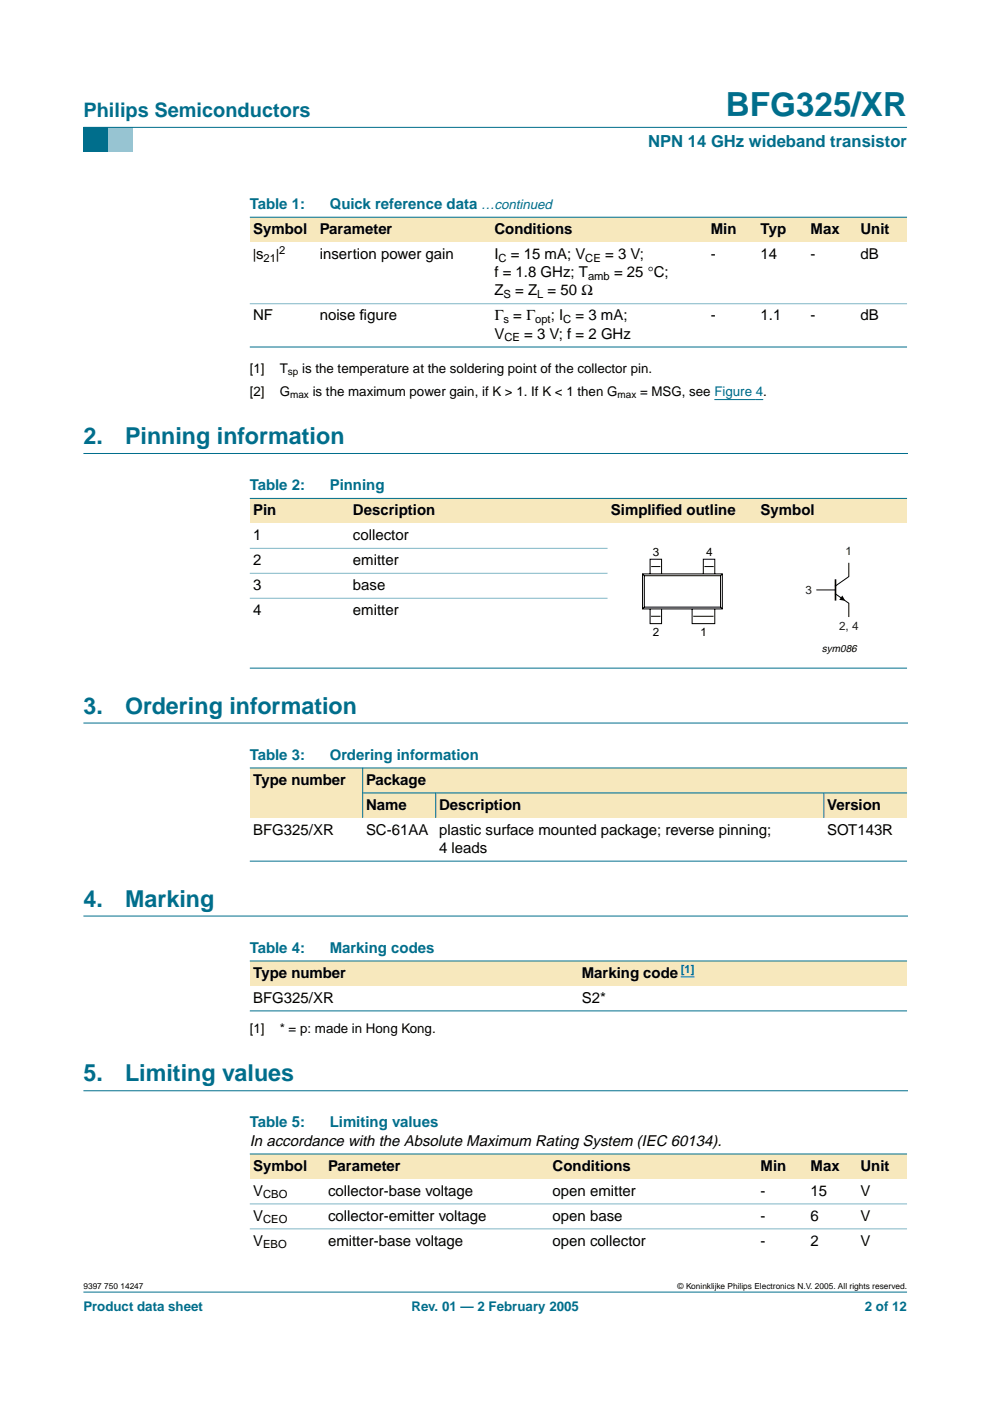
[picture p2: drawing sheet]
<svg xmlns="http://www.w3.org/2000/svg" width="210mm" height="297mm" viewBox="0 0 210 297" stroke-linecap="round" stroke-linejoin="round" font-family="sans-serif">
<defs><g id="words">
<text font-size="7.1" fill="#006e8c" x="153.9" y="24.7">BFG325/XR</text>
<g font-size="4.9" fill="#006e8c">
<text x="17.7" y="94.2">2.</text>
<text x="26.5" y="94.2">Pinning information</text>
<text x="17.7" y="151.3">3.</text>
<text x="26.5" y="151.3">Ordering information</text>
<text x="17.7" y="192.2">4.</text>
<text x="26.5" y="192.2">Marking</text>
<text x="17.7" y="229.3">5.</text>
<text x="26.5" y="229.3">Limiting values</text>
</g>
<text font-size="4.2" fill="#006e8c" x="17.7" y="24.9">Philips Semiconductors</text>
<text font-size="3.5" fill="#006e8c" x="137.4" y="31.1">NPN 14 GHz wideband transistor</text>
<g font-size="3.2" fill="#006e8c">
<text x="53" y="44.3">Table 1:</text>
<text x="69.9" y="44.3">Quick reference data …continued</text>
<text x="53" y="103.9">Table 2:</text>
<text x="69.9" y="103.9">Pinning</text>
<text x="53" y="161.1">Table 3:</text>
<text x="69.9" y="161.1">Ordering information</text>
<text x="53" y="202">Table 4:</text>
<text x="69.9" y="202">Marking codes</text>
<text x="53" y="239">Table 5:</text>
<text x="69.9" y="239">Limiting values</text>
</g>
<g font-size="3.2">
<text x="53.7" y="49.6">Symbol</text>
<text x="67.8" y="49.6">Parameter</text>
<text x="104.8" y="49.6">Conditions</text>
<text x="150.7" y="49.6">Min</text>
<text x="161.3" y="49.6">Typ</text>
<text x="171.9" y="49.6">Max</text>
<text x="182.4" y="49.6">Unit</text>
<text x="53.7" y="54.9">|s</text>
<text x="58.5" y="54.9">|</text>
<text x="67.8" y="54.9">insertion power gain</text>
<text x="104.8" y="58.8">f = 1.8 GHz; T</text>
<text x="104.8" y="54.9">I</text>
<text x="108.3" y="54.9">= 15 mA; V</text>
<text x="128.3" y="54.9">= 3 V;</text>
<text x="130.2" y="58.8">= 25 °C;</text>
<text x="150.7" y="54.9">-</text>
<text x="161.3" y="54.9">14</text>
<text x="171.9" y="54.9">-</text>
<text x="182.4" y="54.9">dB</text>
<text x="104.8" y="62.6">Z</text>
<text x="109.2" y="62.6">= Z = 50 Ω</text>
<text x="53.7" y="67.9">NF</text>
<text x="67.8" y="67.9">noise f</text>
<text x="76.3" y="67.9">igure</text>
<text x="104.8" y="67.9">Γ = Γ</text>
<text x="104.8" y="71.8">V</text>
<text x="111.1" y="71.8">= 3 V; f = 2 GHz</text>
<text x="116.8" y="67.9">; I</text>
<text x="122" y="67.9">= 3 mA;</text>
<text x="150.7" y="67.9">-</text>
<text x="161.3" y="67.9">1.1</text>
<text x="171.9" y="67.9">-</text>
<text x="182.4" y="67.9">dB</text>
<text x="53.7" y="109.2">Pin</text>
<text x="74.8" y="109.2">Description</text>
<text x="129.5" y="109.2">Simplif</text>
<text x="139" y="109.2">ied outline</text>
<text x="161.3" y="109.2">Symbol</text>
<text x="53.7" y="114.5">1</text>
<text x="53.7" y="119.8">2</text>
<text x="74.8" y="114.5">collector</text>
<text x="74.8" y="119.8">emitter</text>
<text x="53.7" y="125.1">3</text>
<text x="74.8" y="125.1">base</text>
<text x="53.7" y="130.4">4</text>
<text x="74.8" y="130.4">emitter</text>
<text x="53.7" y="166.4">Type number</text>
<text x="77.6" y="166.4">Package</text>
<text x="77.6" y="171.6">Name</text>
<text x="93.1" y="171.6">Description</text>
<text x="175.4" y="171.6">Version</text>
<text x="53.7" y="176.9">BFG325/XR</text>
<text x="77.6" y="176.9">SC-61AA</text>
<text x="93.1" y="176.9">plastic surface mounted package; reverse pinning;</text>
<text x="175.4" y="176.9">SOT143R</text>
<text x="93.1" y="180.8">4 leads</text>
<text x="53.7" y="207.3">Type number</text>
<text x="123.3" y="207.3">Marking code</text>
<text x="53.7" y="212.6">BFG325/XR</text>
<text x="123.3" y="212.6">S2*</text>
<text x="53" y="242.9">In accordance with the Absolute Maximum Rating System (IEC 60134).</text>
<text x="53.7" y="248.2">Symbol</text>
<text x="69.5" y="248.2">Parameter</text>
<text x="117.2" y="248.2">Conditions</text>
<text x="161.3" y="248.2">Min</text>
<text x="171.9" y="248.2">Max</text>
<text x="182.4" y="248.2">Unit</text>
<text x="53.7" y="253.5">V</text>
<text x="69.5" y="253.5">collector-base voltage</text>
<text x="117.2" y="253.5">open emitter</text>
<text x="161.3" y="253.5">-</text>
<text x="171.9" y="253.5">15</text>
<text x="182.4" y="253.5">V</text>
<text x="53.7" y="258.8">V</text>
<text x="69.5" y="258.8">collector-emitter voltage</text>
<text x="117.2" y="258.8">open base</text>
<text x="161.3" y="258.8">-</text>
<text x="171.9" y="258.8">6</text>
<text x="182.4" y="258.8">V</text>
<text x="53.7" y="264.1">V</text>
<text x="69.5" y="264.1">emitter-base voltage</text>
<text x="117.2" y="264.1">open collector</text>
<text x="161.3" y="264.1">-</text>
<text x="171.9" y="264.1">2</text>
<text x="182.4" y="264.1">V</text>
</g>
<g font-size="2.8">
<text x="53" y="79">[1]</text>
<text x="53" y="83.9">[2]</text>
<text x="59.3" y="79">T</text>
<text x="59.3" y="83.9">G</text>
<text x="64.1" y="79">is the temperature at the soldering point of the collector pin.</text>
<text x="66.3" y="83.9">is the maximum power gain, if K &gt; 1. If K &lt; 1 then G</text>
<text x="135.7" y="83.9">= MSG, see Figure 4.</text>
<text x="53" y="219">[1]</text>
<text x="59.3" y="219">* = p: made in Hong Kong.</text>
</g>
<g font-size="2.8" fill="#006e8c">
<text x="17.7" y="278">Product data sheet</text>
<text x="87.2" y="278">Rev. 01 — 2 February 2005</text>
<text x="183.4" y="278">2 of 12</text>
</g>
<g font-size="2.5">
<text x="138.4" y="117.8">3</text>
<text x="149.7" y="117.8">4</text>
<text x="138.4" y="134.8">2</text>
<text x="148.5" y="134.8">1</text>
</g>
<g font-size="2.5" fill="#231f20">
<text x="179.3" y="117.7">1</text>
<text x="170.8" y="125.9">3</text>
<text x="177.9" y="133.5">2, 4</text>
</g>
<g font-size="2.4">
<text x="59.2" y="53.9">2</text>
<text x="55.9" y="55.4">21</text>
<text x="105.7" y="55.4">C</text>
<text x="124.1" y="55.4">CE</text>
<text x="124.7" y="59.3">amb</text>
<text x="106.8" y="63.2">S</text>
<text x="113.9" y="63.2">L</text>
<text x="106.7" y="68.5">s</text>
<text x="113.5" y="68.5">opt</text>
<text x="119.4" y="68.5">C</text>
<text x="106.9" y="72.4">CE</text>
<text x="55.8" y="254.1">CBO</text>
<text x="55.8" y="259.4">CEO</text>
<text x="55.8" y="264.6">EBO</text>
</g>
<text font-size="2.4" fill="#00f" x="144.3" y="206.3">[1]</text>
<text font-size="2.2" x="174.2" y="138.3">sym086</text>
<g font-size="2.1">
<text x="61" y="79.5">sp</text>
<text x="61.5" y="84.4">max</text>
<text x="130.9" y="84.4">max</text>
</g>
<g font-size="1.8">
<text x="17.7" y="273.4">9397 750 14247</text>
<text x="143.7" y="273.4">© Koninklijke Philips Electronics N.V. 2005. All rights reserved.</text>
</g>
</g></defs>
<path d="M17.7 273.9h174.6z" fill="#006e8c" stroke="#006e8c" stroke-width=".21"/>
<path d="M17.7 27h5.3v5.3h-5.3z" fill-rule="evenodd" fill="#006e8c"/>
<path d="M23 27h5.3v5.3h-5.3z" fill-rule="evenodd" fill="#96c4d6"/>
<path d="M17.7 27h174.6z" fill="#006e8c" stroke="#006e8c" stroke-width=".21"/>
<path d="M151.5 84.7h10.3" fill="none" stroke="#00f" stroke-width=".21"/>
<path d="M17.7 96.1h174.7M17.7 153.3h174.7M17.7 194.2h174.7M17.7 231.3h174.7" fill="none" stroke="#006e8c" stroke-width=".21"/>
<g fill="#f7e8bd">
<path d="M53 46.1h14.1v5.2h-14.1z" fill-rule="evenodd"/>
<path d="M67.1 46.1h37v5.2h-37z" fill-rule="evenodd"/>
<path d="M104.1 46.1h40.6v5.2h-40.6z" fill-rule="evenodd"/>
<path d="M144.7 46.1h5.3v5.2h-5.3z" fill-rule="evenodd"/>
<path d="M150 46.1h10.6v5.2h-10.6z" fill-rule="evenodd"/>
<path d="M160.6 46.1h10.5v5.2h-10.5z" fill-rule="evenodd"/>
<path d="M171.1 46.1h10.6v5.2h-10.6z" fill-rule="evenodd"/>
<path d="M181.7 46.1h10.6v5.2h-10.6z" fill-rule="evenodd"/>
</g>
<g fill="#006e8c" stroke="#006e8c" stroke-width=".21">
<path d="M53 46.1h139.3z"/>
<path d="M53 73.6h139.3z"/>
</g>
<path d="M53 64.4h139.3z" fill="#80b6c6" stroke="#80b6c6" stroke-width=".21"/>
<g fill="#f7e8bd">
<path d="M53 105.7h21.1v5.3h-21.1z" fill-rule="evenodd"/>
<path d="M74.1 105.7h44.1v5.3h-44.1z" fill-rule="evenodd"/>
<path d="M118.2 105.7h10.6v5.3h-10.6z" fill-rule="evenodd"/>
<path d="M128.8 105.7h31.8v5.3h-31.8z" fill-rule="evenodd"/>
<path d="M160.6 105.7h31.7v5.3h-31.7z" fill-rule="evenodd"/>
</g>
<g fill="#006e8c" stroke="#006e8c" stroke-width=".21">
<path d="M53 105.7h139.3z"/>
<path d="M53 141.7h139.3z"/>
</g>
<g fill="#80b6c6" stroke="#80b6c6" stroke-width=".21">
<path d="M53 116.3h75.8z"/>
<path d="M53 121.5h75.8z"/>
<path d="M53 126.8h75.8z"/>
</g>
<g fill="none" stroke="#000" stroke-width=".21">
<path d="M180 119.4v2.9l-2.9 1.9M136.2 121.7h17v7.4h-17zM136.2 121.7l.4 .4M136.6 122.1h16.2v6.6h-16.2zM136.6 128.7l-.4 .4M137.8 121.7v-3.1h2.5v3.1M137.8 129.1v3.1h2.5v-3.1M138 130.7h2M138.1 120.1h1.9M146.7 129.1v3.1h4.9v-3.1M147 130.7h4.3M149.1 121.7v-3.1h2.5v3.1"/>
<path d="M149.4 120.1h1.9M152.8 128.7l.4 .4M153.2 121.7l-.4 .4M173.2 125.1h3.9M177.1 125.9l2.9 2v2.8"/>
</g>
<path d="M178.6 126.3l.6 1.1-1.3-.2z" fill="#000"/>
<path d="M177.1 122.8v4.5" fill="none" stroke="#000" stroke-width=".35"/>
<g fill="#f7e8bd">
<path d="M53 162.8h23.9v10.6h-23.9z" fill-rule="evenodd"/>
<path d="M76.9 162.8h115.4v5.3h-115.4z" fill-rule="evenodd"/>
<path d="M76.9 168.1h15.5v5.3h-15.5z" fill-rule="evenodd"/>
<path d="M92.4 168.1h82.3v5.3h-82.3z" fill-rule="evenodd"/>
<path d="M174.7 168.1h17.6v5.3h-17.6z" fill-rule="evenodd"/>
</g>
<g fill="#006e8c" stroke="#006e8c" stroke-width=".21">
<path d="M76.9 162.8v10.6z"/>
<path d="M92.4 168.1v5.3z"/>
<path d="M174.7 168.1v5.3z"/>
<path d="M53 162.8h139.3z"/>
<path d="M76.8 168.1h115.5z"/>
<path d="M53 182.6h139.3z"/>
</g>
<g fill="#f7e8bd">
<path d="M53 203.7h69.6v5.3h-69.6z" fill-rule="evenodd"/>
<path d="M122.6 203.7h69.7v5.3h-69.7z" fill-rule="evenodd"/>
</g>
<path d="M144.3 207.1h2.9z" fill="#00f" stroke="#00f" stroke-width=".21"/>
<g fill="#006e8c" stroke="#006e8c" stroke-width=".21">
<path d="M53 203.7h139.3z"/>
<path d="M53 214.3h139.3z"/>
</g>
<g fill="#f7e8bd">
<path d="M53 244.7h15.8v5.3h-15.8z" fill-rule="evenodd"/>
<path d="M68.8 244.7h47.7v5.3h-47.7z" fill-rule="evenodd"/>
<path d="M116.5 244.7h35.2v5.3h-35.2z" fill-rule="evenodd"/>
<path d="M151.7 244.7h8.9v5.3h-8.9z" fill-rule="evenodd"/>
<path d="M160.6 244.7h10.5v5.3h-10.5z" fill-rule="evenodd"/>
<path d="M171.1 244.7h10.6v5.3h-10.6z" fill-rule="evenodd"/>
<path d="M181.7 244.7h10.6v5.3h-10.6z" fill-rule="evenodd"/>
</g>
<path d="M53 244.7h139.3z" fill="#006e8c" stroke="#006e8c" stroke-width=".21"/>
<g fill="#80b6c6" stroke="#80b6c6" stroke-width=".21">
<path d="M53 255.3h139.3z"/>
<path d="M53 260.5h139.3z"/>
</g>
<use href="#words"/>
</svg>
